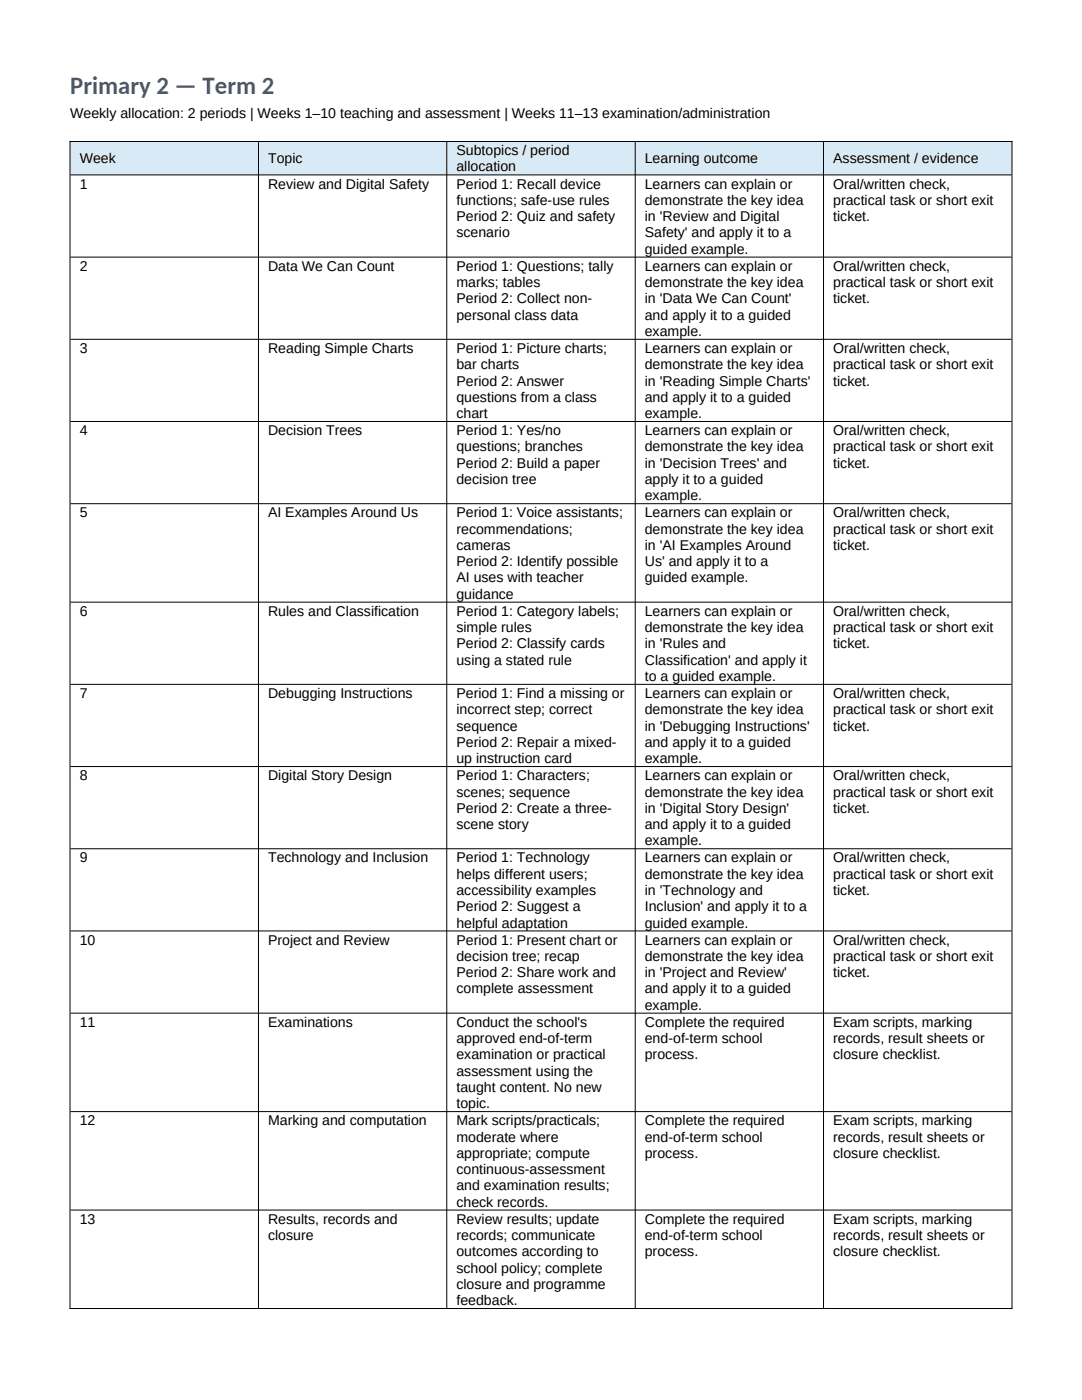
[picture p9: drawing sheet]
<svg xmlns="http://www.w3.org/2000/svg" width="216mm" height="279mm" viewBox="0 0 216 279" stroke-linecap="round" stroke-linejoin="round" font-family="sans-serif">
<defs><g id="words">
<text font-size="4.9" fill="#365f91" x="14" y="18.7">Primary 2 — Term 2</text>
<g font-size="2.8">
<text x="14" y="23.5">Weekly allocation: 2 periods | Weeks 1–10 teaching and assessment | Weeks 11–13 examination/administration</text>
<text x="15.9" y="32.6">Week</text>
<text x="53.5" y="32.6">Topic</text>
<text x="91.1" y="31">Subtopics / period</text>
<text x="91.1" y="34.2">allocation</text>
<text x="128.7" y="32.6">Learning outcome</text>
<text x="166.3" y="32.6">Assessment / evidence</text>
<text x="15.9" y="37.6">1</text>
<text x="53.5" y="37.6">Review and Digital Safety</text>
<text x="91.1" y="37.6">Period 1: Recall device</text>
<text x="91.1" y="40.9">functions; safe-use rules</text>
<text x="128.7" y="37.6">Learners can explain or</text>
<text x="128.7" y="40.9">demonstrate the key idea</text>
<text x="166.3" y="37.6">Oral/written check,</text>
<text x="166.3" y="40.9">practical task or short exit</text>
<text x="91.1" y="44.1">Period 2: Quiz and safety</text>
<text x="91.1" y="47.4">scenario</text>
<text x="128.7" y="44.1">in 'Review and Digital</text>
<text x="128.7" y="47.4">Safety' and apply it to a</text>
<text x="166.3" y="44.1">ticket.</text>
<text x="128.7" y="50.6">guided example.</text>
<text x="15.9" y="54">2</text>
<text x="53.5" y="54">Data We Can Count</text>
<text x="91.1" y="54">Period 1: Questions; tally</text>
<text x="91.1" y="57.3">marks; tables</text>
<text x="128.7" y="54">Learners can explain or</text>
<text x="128.7" y="57.3">demonstrate the key idea</text>
<text x="166.3" y="54">Oral/written check,</text>
<text x="166.3" y="57.3">practical task or short exit</text>
<text x="91.1" y="60.5">Period 2: Collect non-</text>
<text x="91.1" y="63.8">personal class data</text>
<text x="128.7" y="60.5">in 'Data We Can Count'</text>
<text x="128.7" y="63.8">and apply it to a guided</text>
<text x="166.3" y="60.5">ticket.</text>
<text x="15.9" y="70.4">3</text>
<text x="53.5" y="70.4">Reading Simple Charts</text>
<text x="91.1" y="70.4">Period 1: Picture charts;</text>
<text x="128.7" y="67">example.</text>
<text x="128.7" y="70.4">Learners can explain or</text>
<text x="166.3" y="70.4">Oral/written check,</text>
<text x="91.1" y="73.7">bar charts</text>
<text x="91.1" y="76.9">Period 2: Answer</text>
<text x="128.7" y="73.7">demonstrate the key idea</text>
<text x="128.7" y="76.9">in 'Reading Simple Charts'</text>
<text x="166.3" y="73.7">practical task or short exit</text>
<text x="166.3" y="76.9">ticket.</text>
<text x="91.1" y="80.2">questions from a class</text>
<text x="91.1" y="83.4">chart</text>
<text x="128.7" y="80.2">and apply it to a guided</text>
<text x="128.7" y="83.4">example.</text>
<text x="15.9" y="86.9">4</text>
<text x="53.5" y="86.9">Decision Trees</text>
<text x="91.1" y="86.9">Period 1: Yes/no</text>
<text x="128.7" y="86.9">Learners can explain or</text>
<text x="166.3" y="86.9">Oral/written check,</text>
<text x="91.1" y="90.1">questions; branches</text>
<text x="91.1" y="93.3">Period 2: Build a paper</text>
<text x="128.7" y="90.1">demonstrate the key idea</text>
<text x="128.7" y="93.3">in 'Decision Trees' and</text>
<text x="166.3" y="90.1">practical task or short exit</text>
<text x="166.3" y="93.3">ticket.</text>
<text x="91.1" y="96.6">decision tree</text>
<text x="128.7" y="96.6">apply it to a guided</text>
<text x="128.7" y="99.8">example.</text>
<text x="15.9" y="103.3">5</text>
<text x="53.5" y="103.3">AI Examples Around Us</text>
<text x="91.1" y="103.3">Period 1: Voice assistants;</text>
<text x="91.1" y="106.5">recommendations;</text>
<text x="128.7" y="103.3">Learners can explain or</text>
<text x="128.7" y="106.5">demonstrate the key idea</text>
<text x="166.3" y="103.3">Oral/written check,</text>
<text x="166.3" y="106.5">practical task or short exit</text>
<text x="91.1" y="109.7">cameras</text>
<text x="91.1" y="113">Period 2: Identify possible</text>
<text x="128.7" y="109.7">in 'AI Examples Around</text>
<text x="128.7" y="113">Us' and apply it to a</text>
<text x="166.3" y="109.7">ticket.</text>
<text x="91.1" y="116.2">AI uses with teacher</text>
<text x="91.1" y="119.5">guidance</text>
<text x="128.7" y="116.2">guided example.</text>
<text x="15.9" y="122.9">6</text>
<text x="53.5" y="122.9">Rules and Classification</text>
<text x="91.1" y="122.9">Period 1: Category labels;</text>
<text x="128.7" y="122.9">Learners can explain or</text>
<text x="166.3" y="122.9">Oral/written check,</text>
<text x="91.1" y="126.2">simple rules</text>
<text x="91.1" y="129.4">Period 2: Classify cards</text>
<text x="128.7" y="126.2">demonstrate the key idea</text>
<text x="128.7" y="129.4">in 'Rules and</text>
<text x="166.3" y="126.2">practical task or short exit</text>
<text x="166.3" y="129.4">ticket.</text>
<text x="91.1" y="132.6">using a stated rule</text>
<text x="128.7" y="132.6">Classification' and apply it</text>
<text x="128.7" y="135.9">to a guided example.</text>
<text x="15.9" y="139.3">7</text>
<text x="53.5" y="139.3">Debugging Instructions</text>
<text x="91.1" y="139.3">Period 1: Find a missing or</text>
<text x="91.1" y="142.6">incorrect step; correct</text>
<text x="128.7" y="139.3">Learners can explain or</text>
<text x="128.7" y="142.6">demonstrate the key idea</text>
<text x="166.3" y="139.3">Oral/written check,</text>
<text x="166.3" y="142.6">practical task or short exit</text>
<text x="91.1" y="145.8">sequence</text>
<text x="91.1" y="149">Period 2: Repair a mixed-</text>
<text x="128.7" y="145.8">in 'Debugging Instructions'</text>
<text x="128.7" y="149">and apply it to a guided</text>
<text x="166.3" y="145.8">ticket.</text>
<text x="15.9" y="155.7">8</text>
<text x="53.5" y="155.7">Digital Story Design</text>
<text x="91.1" y="152.3">up instruction card</text>
<text x="91.1" y="155.7">Period 1: Characters;</text>
<text x="128.7" y="152.3">example.</text>
<text x="128.7" y="155.7">Learners can explain or</text>
<text x="166.3" y="155.7">Oral/written check,</text>
<text x="91.1" y="159">scenes; sequence</text>
<text x="128.7" y="159">demonstrate the key idea</text>
<text x="166.3" y="159">practical task or short exit</text>
<text x="91.1" y="162.2">Period 2: Create a three-</text>
<text x="91.1" y="165.5">scene story</text>
<text x="128.7" y="162.2">in 'Digital Story Design'</text>
<text x="128.7" y="165.5">and apply it to a guided</text>
<text x="166.3" y="162.2">ticket.</text>
<text x="15.9" y="172.1">9</text>
<text x="53.5" y="172.1">Technology and Inclusion</text>
<text x="91.1" y="172.1">Period 1: Technology</text>
<text x="128.7" y="168.7">example.</text>
<text x="128.7" y="172.1">Learners can explain or</text>
<text x="166.3" y="172.1">Oral/written check,</text>
<text x="91.1" y="175.4">helps different users;</text>
<text x="91.1" y="178.6">accessibility examples</text>
<text x="128.7" y="175.4">demonstrate the key idea</text>
<text x="128.7" y="178.6">in 'Technology and</text>
<text x="166.3" y="175.4">practical task or short exit</text>
<text x="166.3" y="178.6">ticket.</text>
<text x="91.1" y="181.9">Period 2: Suggest a</text>
<text x="91.1" y="185.1">helpful adaptation</text>
<text x="128.7" y="181.9">Inclusion' and apply it to a</text>
<text x="128.7" y="185.1">guided example.</text>
<text x="15.9" y="188.5">10</text>
<text x="53.5" y="188.5">Project and Review</text>
<text x="91.1" y="188.5">Period 1: Present chart or</text>
<text x="91.1" y="191.8">decision tree; recap</text>
<text x="128.7" y="188.5">Learners can explain or</text>
<text x="128.7" y="191.8">demonstrate the key idea</text>
<text x="166.3" y="188.5">Oral/written check,</text>
<text x="166.3" y="191.8">practical task or short exit</text>
<text x="91.1" y="195">Period 2: Share work and</text>
<text x="128.7" y="195">in 'Project and Review'</text>
<text x="166.3" y="195">ticket.</text>
<text x="91.1" y="198.3">complete assessment</text>
<text x="128.7" y="198.3">and apply it to a guided</text>
<text x="128.7" y="201.5">example.</text>
<text x="15.9" y="204.9">11</text>
<text x="53.5" y="204.9">Examinations</text>
<text x="91.1" y="204.9">Conduct the school's</text>
<text x="91.1" y="208.2">approved end-of-term</text>
<text x="128.7" y="204.9">Complete the required</text>
<text x="128.7" y="208.2">end-of-term school</text>
<text x="166.3" y="204.9">Exam scripts, marking</text>
<text x="166.3" y="208.2">records, result sheets or</text>
<text x="91.1" y="211.4">examination or practical</text>
<text x="91.1" y="214.7">assessment using the</text>
<text x="128.7" y="211.4">process.</text>
<text x="166.3" y="211.4">closure checklist.</text>
<text x="91.1" y="217.9">taught content. No new</text>
<text x="91.1" y="221.2">topic.</text>
<text x="15.9" y="224.6">12</text>
<text x="53.5" y="224.6">Marking and computation</text>
<text x="91.1" y="224.6">Mark scripts/practicals;</text>
<text x="91.1" y="227.8">moderate where</text>
<text x="128.7" y="224.6">Complete the required</text>
<text x="128.7" y="227.8">end-of-term school</text>
<text x="166.3" y="224.6">Exam scripts, marking</text>
<text x="166.3" y="227.8">records, result sheets or</text>
<text x="91.1" y="231.1">appropriate; compute</text>
<text x="128.7" y="231.1">process.</text>
<text x="166.3" y="231.1">closure checklist.</text>
<text x="91.1" y="234.3">continuous-assessment</text>
<text x="91.1" y="237.6">and examination results;</text>
<text x="15.9" y="244.2">13</text>
<text x="53.5" y="244.2">Results, records and</text>
<text x="91.1" y="240.8">check records.</text>
<text x="91.1" y="244.2">Review results; update</text>
<text x="128.7" y="244.2">Complete the required</text>
<text x="166.3" y="244.2">Exam scripts, marking</text>
<text x="53.5" y="247.5">closure</text>
<text x="91.1" y="247.5">records; communicate</text>
<text x="91.1" y="250.7">outcomes according to</text>
<text x="128.7" y="247.5">end-of-term school</text>
<text x="128.7" y="250.7">process.</text>
<text x="166.3" y="247.5">records, result sheets or</text>
<text x="166.3" y="250.7">closure checklist.</text>
<text x="91.1" y="254">school policy; complete</text>
<text x="91.1" y="257.2">closure and programme</text>
<text x="91.1" y="260.5">feedback.</text>
</g>
</g></defs>
<g fill="#d9eaf7">
<path d="M14 28.2h37.6v6.6h-37.6z" fill-rule="evenodd"/>
<path d="M51.6 28.2h37.5v6.6h-37.5z" fill-rule="evenodd"/>
<path d="M89.1 28.2h37.6v6.6h-37.6z" fill-rule="evenodd"/>
<path d="M126.8 28.2h37.5v6.6h-37.5z" fill-rule="evenodd"/>
<path d="M164.3 28.2h37.6v6.6h-37.6z" fill-rule="evenodd"/>
<path d="M14 28.2h37.6v6.6h-37.6z" fill-rule="evenodd"/>
<path d="M51.6 28.2h37.5v6.6h-37.5z" fill-rule="evenodd"/>
<path d="M89.1 28.2h37.6v6.6h-37.6z" fill-rule="evenodd"/>
<path d="M126.8 28.2h37.5v6.6h-37.5z" fill-rule="evenodd"/>
<path d="M164.3 28.2h37.6v6.6h-37.6z" fill-rule="evenodd"/>
</g>
<g fill="none" stroke="#000" stroke-width=".2">
<path d="M13.9 28.2h188.1M14 28.2v233M14.1 34.9h187.7M51.6 28.3v232.8M89.1 28.3v232.8M126.8 28.3v232.8M164.3 28.3v232.8M201.9 28.2v233M14.1 51.3h187.7M14.1 67.7h187.7M14.1 84.1h187.7M14.1 100.5h187.7"/>
<path d="M14.1 120.2h187.7M14.1 136.6h187.7M14.1 153h187.7M14.1 169.4h187.7M14.1 185.8h187.7M14.1 202.2h187.7M14.1 221.8h187.7M14.1 241.5h187.7M13.9 261.1h188.1"/>
</g>
<use href="#words"/>
</svg>
